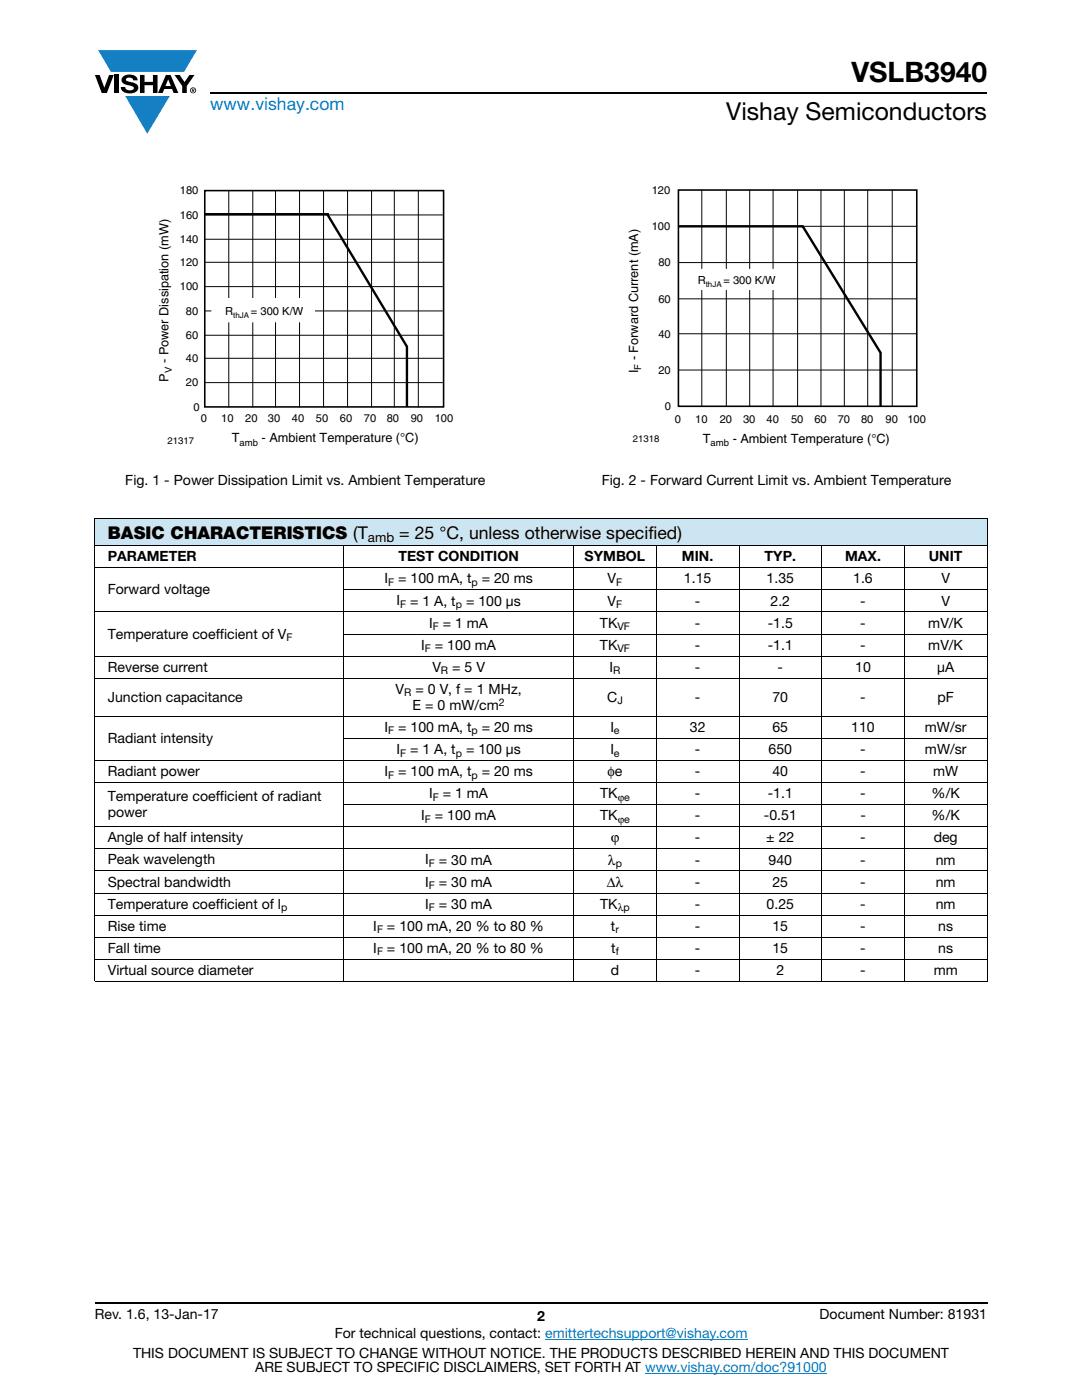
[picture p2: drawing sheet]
<svg xmlns="http://www.w3.org/2000/svg" width="216mm" height="279mm" viewBox="0 0 216 279" stroke-linecap="round" stroke-linejoin="round" font-family="sans-serif">
<defs><g id="words">
<text font-size="5.6" x="169.9" y="16.4">VSLB3940</text>
<text font-size="4.9" x="144.9" y="24">Vishay Semiconductors</text>
<text font-size="3.5" fill="#007ec4" x="42" y="21.9">www.vishay.com</text>
<g font-size="3.5">
<text x="21.5" y="107.5">BASIC CHARACTERISTICS (T</text>
<text x="79.7" y="107.5">= 25 °C, unless otherwise specified)</text>
</g>
<g font-size="2.8">
<text x="25" y="96.8">Fig. 1 - Power Dissipation Limit vs. Ambient Temperature</text>
<text x="120.1" y="96.8">Fig. 2 - Forward Current Limit vs. Ambient Temperature</text>
<text x="21.5" y="112">PARAMETER</text>
<text x="79.5" y="112">TEST CONDITION</text>
<text x="116.6" y="112">SYMBOL</text>
<text x="136.1" y="112">MIN.</text>
<text x="152.6" y="112">TYP.</text>
<text x="168.6" y="112">MAX.</text>
<text x="185.3" y="112">UNIT</text>
<text x="21.5" y="118.6">Forward voltage</text>
<text x="76.7" y="116.4">I</text>
<text x="79.4" y="116.4">= 100 mA, t</text>
<text x="96.1" y="116.4">= 20 ms</text>
<text x="121.2" y="116.4">V</text>
<text x="136.5" y="116.4">1.15</text>
<text x="153" y="116.4">1.35</text>
<text x="170.2" y="116.4">1.6</text>
<text x="187.8" y="116.4">V</text>
<text x="79.1" y="120.8">I</text>
<text x="81.8" y="120.8">= 1 A, t</text>
<text x="85.6" y="125.2">I</text>
<text x="88.3" y="125.2">= 1 mA</text>
<text x="93" y="120.8">= 100 μs</text>
<text x="119.7" y="125.2">TK</text>
<text x="121.2" y="120.8">V</text>
<text x="138.7" y="120.8">-</text>
<text x="138.7" y="125.2">-</text>
<text x="153.2" y="125.2">-1.5</text>
<text x="153.8" y="120.8">2.2</text>
<text x="171.7" y="120.8">-</text>
<text x="171.7" y="125.2">-</text>
<text x="185.2" y="125.2">mV/K</text>
<text x="187.8" y="120.8">V</text>
<text x="21.5" y="127.4">Temperature coefficient of V</text>
<text x="84.1" y="129.7">I</text>
<text x="86.8" y="129.7">= 100 mA</text>
<text x="119.7" y="129.7">TK</text>
<text x="138.7" y="129.7">-</text>
<text x="153.2" y="129.7">-1.1</text>
<text x="171.7" y="129.7">-</text>
<text x="185.2" y="129.7">mV/K</text>
<text x="21.5" y="134.1">Reverse current</text>
<text x="86.3" y="134.1">V</text>
<text x="90.2" y="134.1">= 5 V</text>
<text x="121.6" y="134.1">I</text>
<text x="138.7" y="134.1">-</text>
<text x="155.2" y="134.1">-</text>
<text x="170.6" y="134.1">10</text>
<text x="187" y="134.1">μA</text>
<text x="21.5" y="140.1">Junction capacitance</text>
<text x="79" y="138.5">V</text>
<text x="82.3" y="141.6">E = 0 mW/cm</text>
<text x="82.9" y="138.5">= 0 V, f = 1 MHz,</text>
<text x="121.2" y="140.1">C</text>
<text x="138.7" y="140.1">-</text>
<text x="154.1" y="140.1">70</text>
<text x="171.7" y="140.1">-</text>
<text x="187" y="140.1">pF</text>
<text x="21.5" y="148.3">Radiant intensity</text>
<text x="76.7" y="146.1">I</text>
<text x="79.4" y="146.1">= 100 mA, t</text>
<text x="96.1" y="146.1">= 20 ms</text>
<text x="121.8" y="146.1">I</text>
<text x="137.6" y="146.1">32</text>
<text x="154.1" y="146.1">65</text>
<text x="169.9" y="146.1">110</text>
<text x="184.6" y="146.1">mW/sr</text>
<text x="21.5" y="154.9">Radiant power</text>
<text x="76.7" y="154.9">I</text>
<text x="79.1" y="150.5">I</text>
<text x="79.4" y="154.9">= 100 mA, t</text>
<text x="81.8" y="150.5">= 1 A, t</text>
<text x="93" y="150.5">= 100 μs</text>
<text x="96.1" y="154.9">= 20 ms</text>
<text x="121.2" y="154.9">φe</text>
<text x="121.8" y="150.5">I</text>
<text x="138.7" y="150.5">-</text>
<text x="138.7" y="154.9">-</text>
<text x="153.4" y="150.5">650</text>
<text x="154.1" y="154.9">40</text>
<text x="171.7" y="154.9">-</text>
<text x="171.7" y="150.5">-</text>
<text x="184.6" y="150.5">mW/sr</text>
<text x="186.2" y="154.9">mW</text>
<text x="21.5" y="159.9">Temperature coefficient of radiant</text>
<text x="85.6" y="159.3">I</text>
<text x="88.3" y="159.3">= 1 mA</text>
<text x="119.8" y="159.3">TK</text>
<text x="138.7" y="159.3">-</text>
<text x="153.2" y="159.3">-1.1</text>
<text x="171.7" y="159.3">-</text>
<text x="185.9" y="159.3">%/K</text>
<text x="21.5" y="163.1">power</text>
<text x="84.1" y="163.7">I</text>
<text x="86.8" y="163.7">= 100 mA</text>
<text x="119.8" y="163.7">TK</text>
<text x="138.7" y="163.7">-</text>
<text x="152.4" y="163.7">-0.51</text>
<text x="171.7" y="163.7">-</text>
<text x="185.9" y="163.7">%/K</text>
<text x="21.5" y="172.5">Peak wavelength</text>
<text x="21.5" y="168.1">Angle of half intensity</text>
<text x="84.8" y="172.5">I</text>
<text x="87.6" y="172.5">= 30 mA</text>
<text x="121.3" y="172.5">λ</text>
<text x="121.9" y="168.1">ϕ</text>
<text x="138.7" y="168.1">-</text>
<text x="138.7" y="172.5">-</text>
<text x="152.9" y="168.1">± 22</text>
<text x="153.4" y="172.5">940</text>
<text x="171.7" y="168.1">-</text>
<text x="171.7" y="172.5">-</text>
<text x="186.3" y="168.1">deg</text>
<text x="186.7" y="172.5">nm</text>
<text x="21.5" y="176.9">Spectral bandwidth</text>
<text x="84.8" y="176.9">I</text>
<text x="87.6" y="176.9">= 30 mA</text>
<text x="121.1" y="176.9">Δλ</text>
<text x="138.7" y="176.9">-</text>
<text x="154.1" y="176.9">25</text>
<text x="171.7" y="176.9">-</text>
<text x="186.7" y="176.9">nm</text>
<text x="21.5" y="185.8">Rise time</text>
<text x="21.5" y="181.3">Temperature coefficient of l</text>
<text x="74.5" y="185.8">I</text>
<text x="77.2" y="185.8">= 100 mA, 20 % to 80 %</text>
<text x="84.8" y="181.3">I</text>
<text x="87.6" y="181.3">= 30 mA</text>
<text x="119.8" y="181.3">TK</text>
<text x="121.9" y="185.8">t</text>
<text x="138.7" y="181.3">-</text>
<text x="138.7" y="185.8">-</text>
<text x="153" y="181.3">0.25</text>
<text x="154.1" y="185.8">15</text>
<text x="171.7" y="181.3">-</text>
<text x="171.7" y="185.8">-</text>
<text x="186.7" y="181.3">nm</text>
<text x="187.2" y="185.8">ns</text>
<text x="21.5" y="190.2">Fall time</text>
<text x="74.5" y="190.2">I</text>
<text x="77.2" y="190.2">= 100 mA, 20 % to 80 %</text>
<text x="122" y="190.2">t</text>
<text x="138.7" y="190.2">-</text>
<text x="154.1" y="190.2">15</text>
<text x="171.7" y="190.2">-</text>
<text x="187.2" y="190.2">ns</text>
<text x="21.5" y="194.6">Virtual source diameter</text>
<text x="121.9" y="194.6">d</text>
<text x="138.7" y="194.6">-</text>
<text x="154.9" y="194.6">2</text>
<text x="171.7" y="194.6">-</text>
<text x="186.3" y="194.6">mm</text>
<text x="18.9" y="263.3">Rev. 1.6, 13-Jan-17</text>
<text x="107.2" y="263.6">2</text>
<text x="163.6" y="263.3">Document Number: 81931</text>
<text x="66.8" y="267.1">For technical questions, contact: emittertechsupport@vishay.com</text>
<text x="26.5" y="271">THIS DOCUMENT IS SUBJECT TO CHANGE WITHOUT NOTICE. THE PRODUCTS DESCRIBED HEREIN AND THIS DOCUMENT</text>
<text x="50.9" y="273.8">ARE SUBJECT TO SPECIFIC DISCLAIMERS, SET FORTH AT www.vishay.com/doc?91000</text>
</g>
<text font-size="2.6" x="73.4" y="108.2">amb</text>
<g font-size="2.5">
<text x="127.3" y="71.9" transform="rotate(-90 127.3 71.9)">- Forward Current (mA)</text>
<text x="33.6" y="76.1" transform="rotate(-90 33.6 76.1)">P</text>
<text x="33.6" y="72.5" transform="rotate(-90 33.6 72.5)">- Power Dissipation (mW)</text>
<text x="127.3" y="74.5" transform="rotate(-90 127.3 74.5)">I</text>
<text x="46.2" y="88.3">T</text>
<text x="52.2" y="88.3">- Ambient Temperature (°C)</text>
<text x="140.2" y="88.3">T</text>
<text x="146.2" y="88.3">- Ambient Temperature (°C)</text>
</g>
<g font-size="2.2" fill="#050504">
<text x="35.9" y="38.8">180</text>
<text x="130.1" y="38.7">120</text>
<text x="35.9" y="43.6">160</text>
<text x="130.1" y="45.9">100</text>
<text x="35.9" y="53.1">120</text>
<text x="35.9" y="48.5">140</text>
<text x="131.4" y="53.2">80</text>
<text x="35.9" y="57.9">100</text>
<text x="37.1" y="62.8">80</text>
<text x="131.4" y="60.4">60</text>
<text x="37.1" y="67.6">60</text>
<text x="131.4" y="67.4">40</text>
<text x="37.1" y="77.1">20</text>
<text x="37.1" y="72.2">40</text>
<text x="131.4" y="74.6">20</text>
<text x="38.6" y="81.9">0</text>
<text x="132.7" y="81.9">0</text>
<text x="40.1" y="84.3">0</text>
<text x="44.1" y="84.3">10</text>
<text x="48.9" y="84.3">20</text>
<text x="53.5" y="84.3">30</text>
<text x="58.3" y="84.3">40</text>
<text x="63" y="84.3">50</text>
<text x="67.8" y="84.3">60</text>
<text x="72.6" y="84.3">70</text>
<text x="77.2" y="84.3">80</text>
<text x="82" y="84.3">90</text>
<text x="86.8" y="84.3">100</text>
<text x="134.7" y="84.4">0</text>
<text x="138.7" y="84.4">10</text>
<text x="143.6" y="84.4">20</text>
<text x="148.3" y="84.4">30</text>
<text x="152.9" y="84.4">40</text>
<text x="157.8" y="84.4">50</text>
<text x="162.5" y="84.4">60</text>
<text x="167.2" y="84.4">70</text>
<text x="171.8" y="84.4">80</text>
<text x="176.7" y="84.4">90</text>
<text x="181.1" y="84.4">100</text>
</g>
<g font-size="2.2">
<text x="139.2" y="56.7">R</text>
<text x="144.4" y="56.7">= 300 K/W</text>
<text x="44.9" y="62.8">R</text>
<text x="50.1" y="62.8">= 300 K/W</text>
</g>
<g font-size="2.1">
<text x="77.4" y="116.9">F</text>
<text x="94.1" y="116.9">p</text>
<text x="123" y="116.9">F</text>
<text x="79.8" y="121.3">F</text>
<text x="86.4" y="125.8">F</text>
<text x="91" y="121.3">p</text>
<text x="123" y="121.3">F</text>
<text x="123.2" y="125.8">VF</text>
<text x="57.2" y="128">F</text>
<text x="84.8" y="130.2">F</text>
<text x="123.2" y="130.2">VF</text>
<text x="88" y="134.6">R</text>
<text x="122.4" y="134.6">R</text>
<text x="80.7" y="139">R</text>
<text x="99.5" y="140.8">2</text>
<text x="123.2" y="140.6">J</text>
<text x="77.4" y="146.6">F</text>
<text x="94.1" y="146.6">p</text>
<text x="122.5" y="146.6">e</text>
<text x="77.4" y="155.4">F</text>
<text x="79.8" y="151">F</text>
<text x="91" y="151">p</text>
<text x="94.1" y="155.4">p</text>
<text x="122.5" y="151">e</text>
<text x="86.4" y="159.8">F</text>
<text x="123.3" y="159.8">ϕe</text>
<text x="84.8" y="164.2">F</text>
<text x="123.3" y="164.2">ϕe</text>
<text x="85.6" y="173">F</text>
<text x="122.9" y="173">p</text>
<text x="85.6" y="177.4">F</text>
<text x="56.1" y="181.8">p</text>
<text x="85.6" y="181.8">F</text>
<text x="123.3" y="181.8">λp</text>
<text x="75.2" y="186.3">F</text>
<text x="75.2" y="190.7">F</text>
<text x="122.8" y="186.3">r</text>
<text x="122.9" y="190.7">f</text>
</g>
<g font-size="1.9">
<text x="34.3" y="74.5" transform="rotate(-90 34.3 74.5)">V</text>
<text x="127.9" y="73.8" transform="rotate(-90 127.9 73.8)">F</text>
<text x="33.4" y="88.6">21317</text>
<text x="47.8" y="88.9">amb</text>
<text x="126.3" y="88.2">21318</text>
<text x="141.8" y="89">amb</text>
</g>
<g font-size="1.6">
<text x="140.8" y="57.3">thJA</text>
<text x="46.5" y="63.4">thJA</text>
</g>
</g></defs>
<g fill="#147fc3">
<path d="M19.6 10h19.7l-2.6 4.3h-1.1h-13.5z"/>
<path d="M25 19.2h8.9l-4.5 7.5z"/>
</g>
<g fill="#000">
<path d="M18.9 15h1l.9 2.5 1-2.5h.9l-1.4 3.6h-1zM22.9 15h.9v3.6h-.9zM24.6 15.3a2.1 2.1 0 0 1 2.8 .3l.1 .4h-.9a.79 .79 0 0 0-.7-.5 .79 .79 0 0 0-.8 .4l.3 .3 1 .2a1.08 1.08 0 0 1 1.2 1 1.08 1.08 0 0 1-1.1 1.2 1.73 1.73 0 0 1-2.4-1.2h.9a.96 .96 0 0 0 .8 .6 .96 .96 0 0 0 .9-.4 1.31 1.31 0 0 0-1.2-.6 1.03 1.03 0 0 1-1.1-.6 1.03 1.03 0 0 1 .2-1.1zM27.9 15h.9v1.3h1.7v-1.3h.9v3.6h-.9v-1.6h-1.7v1.6h-.9zM34.8 15h1.1l.9 1.4 1-1.4h1l-1.5 2.2v1.4h-.9v-1.4z"/>
<path d="M33.6 15.9l.5 1.3h-1.1zM33.1 15l-1.6 3.6h1l.3-.8h1.5l.3 .8h1l-1.6-3.6z"/>
<path d="M38.4 17.8h.2v.2h-.2zM38.3 17.7v.7h.1v-.3l.4 .3-.2-.3 .2-.2-.1-.2z"/>
<path d="M38.1 18a.46 .46 0 0 1 .9 0 .46 .46 0 0 1-.9 0zM37.9 18a.6 .6 0 0 0 1.2 0 .6 .6 0 0 0-1.2 0z"/>
</g>
<path d="M42 18.6h155M18.9 260h178.1" fill="none" stroke="#000" stroke-width=".36"/>
<path d="M108.8 267.3h40.3M128.7 274h36.3" fill="none" stroke="#007ec4" stroke-width=".2"/>
<path d="M31.4 36.9h59.1v52.6h-59.1z" fill="#fff"/>
<g fill="none" stroke="#050504" stroke-width=".2">
<path d="M45.6 38v43.2M50.4 38v43.2M55 38v43.2M59.8 38v43.2M64.6 38v43.2M69.4 38v43.2M74.1 38v43.2M78.7 38v43.2M83.5 38v43.2M40.9 57.2h47.4M40.9 52.3h47.4M40.9 47.7h47.4"/>
<path d="M40.9 42.9h47.4M40.9 76.4h47.4M40.9 71.5h47.4M40.9 66.9h47.4M40.9 62.1h47.4"/>
</g>
<path d="M40.9 42.7h24.5M65.4 42.9l15.8 26.3v12" fill="none" stroke="#000" stroke-width=".48"/>
<path d="M40.9 38h47.6v43.2h-47.6z" fill="none" stroke="#000" stroke-width=".32"/>
<path d="M42.3 59.6h20.4v4.6h-20.4z" fill="#fff"/>
<path d="M42.3 59.6h20.4v4.6h-20.4z" fill="none" stroke="#fff" stroke-width=".2"/>
<path d="M125.1 36.8h59.7v52.8h-59.7z" fill="#fff"/>
<g fill="none" stroke="#050504" stroke-width=".2">
<path d="M140 37.9v43.2M144.9 37.9v43.2M149.6 37.9v43.2M154.3 37.9v43.2M159.2 37.9v43.2M163.8 37.9v43.2M168.5 37.9v43.2M173.1 37.9v43.2M178 37.9v43.2M135.4 59.6h47.3M135.4 52.4h47.3M135.4 45.2h47.3"/>
<path d="M135.4 73.8h47.3M135.4 66.6h47.3"/>
</g>
<path d="M135.4 45.2h24.8l15.5 25.2v10.7" fill="none" stroke="#000" stroke-width=".48"/>
<path d="M135.4 37.9h47.5v43.2h-47.5z" fill="none" stroke="#000" stroke-width=".32"/>
<path d="M137.8 53.8h19.3v3.9h-19.3z" fill="#fff"/>
<path d="M137.8 53.8h19.3v3.9h-19.3z" fill="none" stroke="#fff" stroke-width=".32"/>
<path d="M18.9 103.4h178.1v5.5h-178.1z" fill="#cce5f3"/>
<g fill="#fff">
<path d="M18.9 108.9h49.7v4.4h-49.7z"/>
<path d="M68.6 108.9h45.9v4.4h-45.9z"/>
<path d="M114.5 108.9h16.5v4.4h-16.5z"/>
<path d="M131 108.9h16.5v4.4h-16.5z"/>
<path d="M147.5 108.9h16.5v4.4h-16.5z"/>
<path d="M164 108.9h16.5v4.4h-16.5z"/>
<path d="M180.5 108.9h16.5v4.4h-16.5z"/>
</g>
<g fill="none" stroke="#000" stroke-width=".2">
<path d="M18.9 103.4h178.1M18.9 108.9h178.1M18.9 113.3h178.1M18.9 103.5v92.3M68.5 117.7h128.5M68.6 108.8v87.2M114.5 108.8v87.2M131 108.8v87.2M147.5 108.8v87.2M164 108.8v87.2M180.5 108.8v87.2M197 103.5v92.3"/>
<path d="M18.9 122.1h178.1M18.9 131h178.1M18.9 135.4h178.1M68.5 126.5h128.5M18.9 142.9h178.1M18.9 151.8h178.1M18.9 156.2h178.1M68.5 147.4h128.5M18.9 165h178.1M18.9 169.4h178.1M18.9 173.8h178.1M18.9 178.2h178.1"/>
<path d="M68.5 160.6h128.5M18.9 182.6h178.1M18.9 187h178.1M18.9 191.5h178.1M18.9 195.9h178.1"/>
</g>
<use href="#words"/>
</svg>
